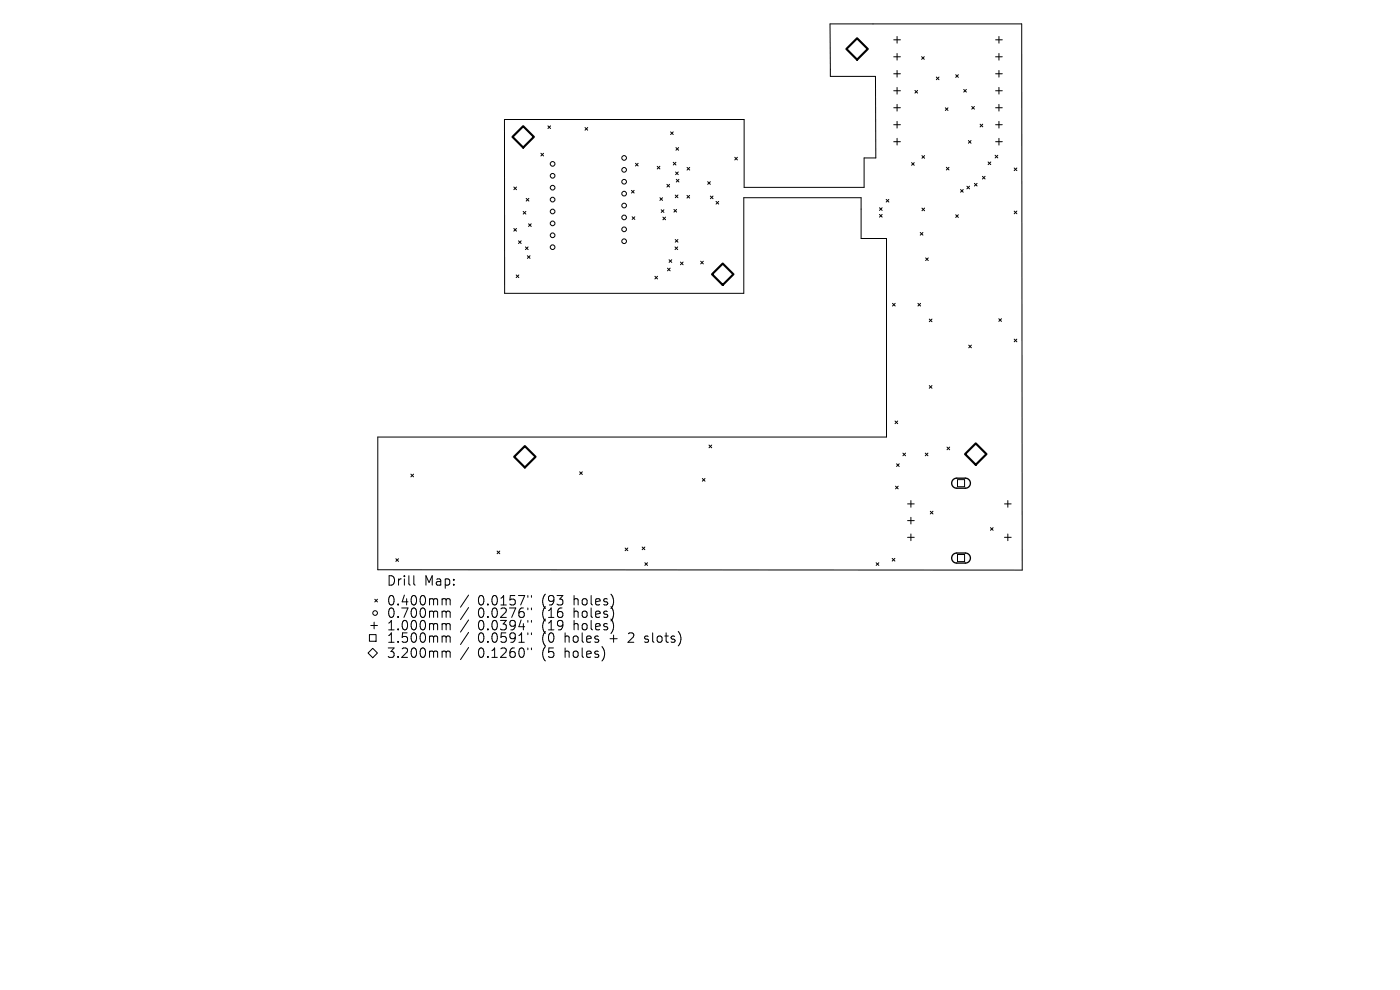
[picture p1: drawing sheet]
<svg xmlns="http://www.w3.org/2000/svg" width="297mm" height="210mm" viewBox="0 0 297 210" stroke-linecap="round" stroke-linejoin="round" font-family="sans-serif">
<defs><g id="words">
<g font-size="2.8">
<text x="82.1" y="124.5">Drill</text>
<text x="90" y="124.5">Map:</text>
<text x="82.1" y="128.7">0.400mm</text>
<text x="82.1" y="131.3">0.700mm</text>
<text x="101.3" y="128.7">0.0157&quot;</text>
<text x="101.3" y="131.3">0.0276&quot;</text>
<text x="114.9" y="128.7">(93</text>
<text x="114.9" y="131.3">(16</text>
<text x="121.7" y="128.7">holes)</text>
<text x="121.7" y="131.3">holes)</text>
<text x="82.1" y="133.9">1.000mm</text>
<text x="82.1" y="136.6">1.500mm</text>
<text x="101.3" y="133.9">0.0394&quot;</text>
<text x="101.3" y="136.6">0.0591&quot;</text>
<text x="114.9" y="133.9">(19</text>
<text x="114.9" y="136.6">(0</text>
<text x="119.8" y="136.6">holes</text>
<text x="121.7" y="133.9">holes)</text>
<text x="129.4" y="136.6">+</text>
<text x="133.5" y="136.6">2</text>
<text x="137.1" y="136.6">slots)</text>
<text x="82.1" y="139.8">3.200mm</text>
<text x="101.3" y="139.8">0.1260&quot;</text>
<text x="114.9" y="139.8">(5</text>
<text x="119.8" y="139.8">holes)</text>
</g>
</g></defs>
<g fill="none" stroke="#000" stroke-width=".21">
<path d="M189.6 8.4h1.4M189.6 12h1.4M189.6 15.7h1.4M189.6 19.3h1.4M190.3 7.7v1.5M190.3 11.3v1.5M190.3 14.9v1.5M190.3 18.5v1.5M194.1 19.2l.6 .5M194.7 19.2l-.6 .5M195.5 12l.6 .6M196.1 12l-.6 .6"/>
<path d="M198.6 16.3l.6 .6M199.2 16.3l-.6 .6M202.7 15.8l.6 .6M203.3 15.8l-.6 .6M204.4 19l.6 .5M205 19l-.6 .5M211.2 8.4h1.4M211.2 12h1.4M211.2 15.7h1.4M211.2 19.3h1.4M211.9 7.7v1.5M211.9 11.3v1.5"/>
<path d="M211.9 14.9v1.5M211.9 18.5v1.5M107 25.4h50.9v14.3h25.4v-6.2h2.5l-.1-17.3h-9.5l-.1-11.1h40.6l.2 115.8h-136.8v-28.2h108v-42.1h-5.4v-8.7h-24.9v20.3h-50.7zM109 39.7l.6 .5M109.6 39.7l-.6 .5M114.7 32.5l.6 .6M115.3 32.5l-.6 .6M116.2 26.7l.6 .6M116.8 26.7l-.6 .6M124.1 27.1l.6 .5M124.7 27.1l-.6 .5M134.8 34.6l.6 .6"/>
<path d="M135.4 34.6l-.6 .6M139.4 35.3l.6 .5M140 35.3l-.6 .5M141.5 39.1l.5 .6M142 39.1l-.5 .6M142.3 28l.5 .5M142.8 28l-.5 .5M142.8 34.4l.6 .6M143.3 36.5l.6 .6M143.4 34.4l-.6 .6M143.4 31.3l.6 .6M143.5 38l.5 .6"/>
<path d="M143.9 36.5l-.6 .6M144 31.3l-.6 .6M144 38l-.5 .6M145.8 35.5l.5 .6M146.3 35.5l-.5 .6M150.1 38.5l.6 .6M150.7 38.5l-.6 .6M155.9 33.4l.5 .5M156.4 33.4l-.5 .5M189.6 22.9h1.4M189.6 26.5h1.4M189.6 30.1h1.4"/>
<path d="M190.3 22.1v1.5M190.3 25.7v1.5M190.3 29.3v1.5M193.4 34.5l.6 .6M194 34.5l-.6 .6M195.6 33l.6 .6M196.2 33l-.6 .6M200.5 22.9l.6 .5M200.8 35.5l.5 .6M201.1 22.9l-.6 .5M201.3 35.5l-.5 .6M205.1 39.5l.6 .6"/>
<path d="M205.4 29.8l.6 .6M205.7 39.5l-.6 .6M206 29.8l-.6 .6M206.1 22.6l.6 .6M206.7 22.6l-.6 .6M206.7 38.9l.6 .6M207.3 38.9l-.6 .6M207.9 26.3l.6 .6M208.4 37.4l.6 .6M208.5 26.3l-.6 .6M209 37.4l-.6 .6M209.6 34.4l.6 .5"/>
<path d="M210.2 34.4l-.6 .5M211.1 32.9l.6 .6M211.2 22.9h1.4M211.2 26.5h1.4M211.2 30.1h1.4M211.7 32.9l-.6 .6M211.9 22.1v1.5M211.9 25.7v1.5M211.9 29.3v1.5M215.2 35.6l.5 .6M215.7 35.6l-.5 .6M109 48.5l.6 .5"/>
<path d="M109.5 58.3l.6 .6M109.6 48.5l-.6 .5M110 51.1l.6 .6M110.1 58.3l-.6 .6M110.6 51.1l-.6 .6M111 44.8l.6 .6M111.5 52.4l.5 .6M111.6 44.8l-.6 .6M111.6 42.1l.6 .6M111.9 54.2l.5 .6M112 52.4l-.5 .6M112.1 47.5l.6 .5"/>
<path d="M112.2 42.1l-.6 .6M112.4 54.2l-.5 .6M112.7 47.5l-.6 .5M134 40.4l.5 .5M134.1 46l.6 .6M134.5 40.4l-.5 .5M134.7 46l-.6 .6M138.9 58.6l.6 .6M139.5 58.6l-.6 .6M140 41.9l.6 .6M140.3 44.5l.5 .6M140.6 41.9l-.6 .6"/>
<path d="M140.6 46.1l.6 .5M140.8 44.5l-.5 .6M141.2 46.1l-.6 .5M141.6 56.9l.6 .6M141.9 55.1l.6 .6M142.2 56.9l-.6 .6M142.5 55.1l-.6 .6M143 44.4l.5 .6M143.2 52.4l.6 .6M143.3 41.4l.5 .5M143.3 50.8l.5 .6M143.5 44.4l-.5 .6"/>
<path d="M143.8 52.4l-.6 .6M143.8 41.4l-.5 .5M143.8 50.8l-.5 .6M144.4 55.6l.5 .6M144.9 55.6l-.5 .6M145.7 41.4l.6 .6M146.3 41.4l-.6 .6M148.6 55.4l.6 .6M149.2 55.4l-.6 .6M150.7 41.6l.6 .6M151.3 41.6l-.6 .6M151.9 42.7l.6 .6"/>
<path d="M152.5 42.7l-.6 .6M186.6 44.1l.5 .5M186.6 45.5l.5 .6M187.1 44.1l-.5 .5M187.1 45.5l-.5 .6M188 42.3l.6 .6M188.6 42.3l-.6 .6M195.2 49.3l.6 .6M195.6 44.1l.6 .6M195.8 49.3l-.6 .6M196.2 44.1l-.6 .6M196.4 54.7l.5 .6"/>
<path d="M196.9 54.7l-.5 .6M202.7 45.6l.6 .5M203.3 45.6l-.6 .5M203.8 40.2l.5 .6M204.3 40.2l-.5 .6M215.2 44.8l.5 .5M215.7 44.8l-.5 .5M189.3 64.3l.6 .6M189.9 64.3l-.6 .6M194.7 64.3l.6 .6M195.3 64.3l-.6 .6M197.1 67.7l.6 .5"/>
<path d="M197.7 67.7l-.6 .5M205.5 73.2l.6 .6M206.1 73.2l-.6 .6M211.9 67.6l.6 .6M212.5 67.6l-.6 .6M215.2 71.9l.5 .6M215.7 71.9l-.5 .6M150.4 94.4l.6 .6M151 94.4l-.6 .6M189.9 89.3l.5 .6M190.2 98.4l.6 .6M190.4 89.3l-.5 .6"/>
<path d="M190.8 98.4l-.6 .6M191.5 96.1l.6 .6M192.1 96.1l-.6 .6M196.3 96.1l.6 .6M196.9 96.1l-.6 .6M197.1 81.8l.6 .6M197.7 81.8l-.6 .6M200.9 94.8l.6 .6M201.5 94.8l-.6 .6M84 118.5l.5 .6M84.5 118.5l-.5 .6M87.2 100.6l.5 .6"/>
<path d="M87.7 100.6l-.5 .6M105.5 116.9l.5 .6M106 116.9l-.5 .6M123 100.1l.5 .6M123.5 100.1l-.5 .6M132.6 116.3l.6 .5M133.2 116.3l-.6 .5M136.2 116l.6 .6M136.8 116l-.6 .6M136.8 119.4l.6 .5M137.4 119.4l-.6 .5M149 101.5l.6 .6"/>
<path d="M149.6 101.5l-.6 .6M185.9 119.4l.5 .5M186.4 119.4l-.5 .5M189.3 118.5l.5 .5M189.8 118.5l-.5 .5M190 103.1l.5 .6M190.5 103.1l-.5 .6M192.5 106.9h1.5M192.5 110.4h1.5M192.5 114h1.5M193.2 106.2v1.4M193.2 109.7v1.4"/>
<path d="M193.2 113.3v1.4M197.4 108.5l.5 .5M197.9 108.5l-.5 .5M203.1 101.7h1.5v1.5h-1.5zM203.1 117.6h1.5v1.5h-1.5zM210.1 111.9l.6 .6M210.7 111.9l-.6 .6M213.1 106.9h1.4M213.1 114h1.4M213.8 106.2v1.4M213.8 113.3v1.4M78.4 134.6h1.4v1.4h-1.4z"/>
<path d="M78.7 132.7h1.4M79.1 137.5l1 1-1 1-1-1zM79.4 132v1.4M79.5 127.1l.6 .6M80.1 127.1l-.6 .6M87.8 122.1v1.7l.3 .3M94.4 127l.2 .3M94.4 129.6l.2 .3M94.4 132.3l.2 .3M94.4 134.9l.2 .3M94.4 138.1l.2 .3M94.6 127.3v1"/>
<path d="M94.6 129.9v1.1M94.6 132.6v1M94.6 135.2v1M94.6 138.4v1M94.6 127.3l.3-.3 .5 .1 .1 1.2M94.6 129.9l.3-.3 .5 .1 .1 1.3M94.6 132.6l.3-.3 .5 .1 .1 1.2M94.6 135.2l.3-.3 .5 .1 .1 1.2M94.6 138.4l.3-.3 .5 .1 .1 1.2M99.4 126.2l-1.7 2.6M99.4 128.9l-1.7 2.5M99.4 131.5l-1.7 2.6"/>
<path d="M99.4 134.2l-1.7 2.5M99.4 137.4l-1.7 2.5M112 126.3v.4M112 129v.4M112 131.6v.4M112 134.2v.4M112 137.4v.4M112.7 126.3v.4M112.7 129v.4M112.7 131.6v.4M112.7 134.2v.4M112.7 137.4v.4"/>
<path d="M128.2 138v1.4M130.1 126.9v1.3M130.1 129.5v1.4M130.1 132.2v1.3"/>
<circle cx="117.2" cy="39.8" r=".5"/>
<circle cx="117.2" cy="37.3" r=".5"/>
<circle cx="117.2" cy="34.8" r=".5"/>
<circle cx="132.4" cy="38.6" r=".5"/>
<circle cx="132.4" cy="36" r=".5"/>
<circle cx="132.4" cy="33.5" r=".5"/>
<circle cx="117.2" cy="44.9" r=".5"/>
<circle cx="117.2" cy="52.4" r=".5"/>
<circle cx="117.2" cy="42.3" r=".5"/>
<circle cx="117.2" cy="47.4" r=".5"/>
<circle cx="117.2" cy="49.9" r=".5"/>
<circle cx="132.4" cy="43.6" r=".5"/>
<circle cx="132.4" cy="41.1" r=".5"/>
<circle cx="132.4" cy="46.1" r=".5"/>
<circle cx="132.4" cy="51.2" r=".5"/>
<circle cx="132.4" cy="48.7" r=".5"/>
<circle cx="79.6" cy="130" r=".5"/>
</g>
<path d="M202.2 101.7l.7-.3h1.9a1.06 1.06 0 0 1 1.1 1.1 1.06 1.06 0 0 1-1.1 1.1h-1.8a1.06 1.06 0 0 1-1-.7 1.06 1.06 0 0 1 .2-1.2zM202.2 117.6l.7-.3h1.9a1.06 1.06 0 0 1 1.1 1.1 1.06 1.06 0 0 1-1.1 1h-1.8a1.06 1.06 0 0 1-1-.6 1.06 1.06 0 0 1 .2-1.2z" fill="none" stroke="#000" stroke-width=".28"/>
<path d="M179.6 10.4l2.2-2.3 2.3 2.3-2.3 2.3zM111 26.8l2.3 2.2-2.3 2.3-2.3-2.3zM151.1 58.2l2.2-2.3 2.3 2.3-2.3 2.2zM111.3 94.6l2.3 2.3-2.3 2.3-2.2-2.3zM207 94.1l2.3 2.2-2.3 2.3-2.3-2.3z" fill="none" stroke="#000" stroke-width=".45"/>
<use href="#words"/>
</svg>
